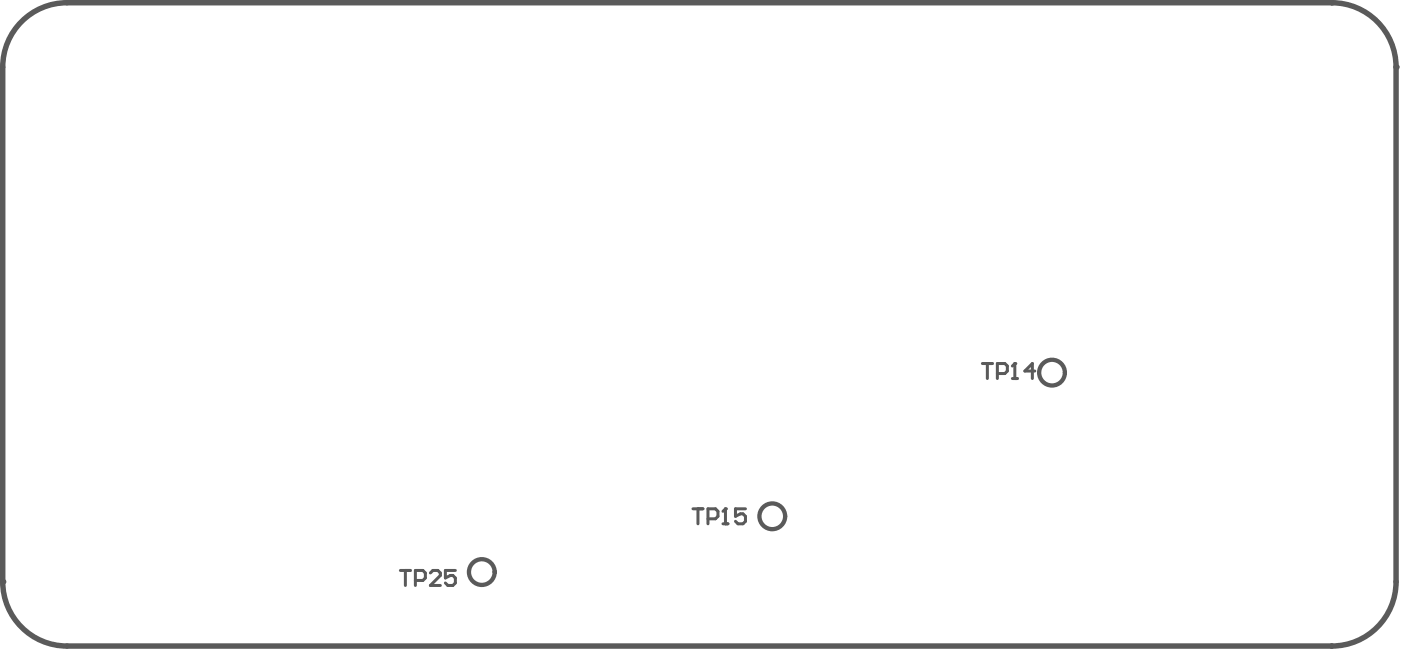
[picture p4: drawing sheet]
<svg xmlns="http://www.w3.org/2000/svg" width="217mm" height="101mm" viewBox="0 0 217 101" stroke-linecap="round" stroke-linejoin="round" font-family="sans-serif">
<path d="M10.4 100.1h196.2M206.6 100.1h.1" fill="none" stroke="#5a5a5a" stroke-width=".85"/>
<circle cx=".4" cy="90.2" r=".42" fill="#5a5a5a"/>
<path d="M.4 10.4v79.8M10.4 .4h196.2" fill="none" stroke="#5a5a5a" stroke-width=".85"/>
<g fill="#5a5a5a">
<circle cx="206.6" cy=".4" r=".42"/>
<circle cx="216.5" cy="10.4" r=".42"/>
</g>
<path d="M10.4 .4a10 10 0 0 0-10 10M206.6 .4a10 10 0 0 1 9.9 10v79.8a10 10 0 0 1-9.9 9.9M.4 90.2a10 10 0 0 0 10 9.9" fill="none" stroke="#5a5a5a" stroke-width=".85"/>
<path d="M152.4 56.3h1.5M153.1 56.3v2.4M154.7 57.9h1.2l.4-.4v-.8l-.4-.4h-1.2v2.4M157 58.7h.8M157.4 56.3v2.4" fill="none" stroke="#5a5a5a" stroke-width=".47"/>
<circle cx="157.4" cy="56.3" r=".23" fill="#5a5a5a"/>
<path d="M157.4 56.3l-.4 .4M160.5 57.5h-1.5l1.1-1.2v2.4M107.5 78.9h1.5M108.3 78.9v2.3M112.5 78.9v2.3M62.1 88.4h1.6M62.9 88.4v2.3M64.4 90h1.2l.4-.4v-.8l-.4-.4h-1.2v2.3M66.8 88.8l.3-.4h.8l.4 .4v.4l-1.5 1.5h1.5M70.6 88.4h-1.5v1.2l.8-.4h.3l.4 .4v.8l-.4 .3h-.7l-.4-.3M109.8 80.4h1.2l.4-.4v-.8l-.4-.3h-1.2v2.3M112.1 81.2h.8" fill="none" stroke="#5a5a5a" stroke-width=".47"/>
<circle cx="112.5" cy="78.9" r=".23" fill="#5a5a5a"/>
<path d="M112.5 78.9l-.4 .3M115.6 78.9h-1.5v1.1l.8-.4h.3l.4 .4v.8l-.4 .4h-.7l-.4-.4" fill="none" stroke="#5a5a5a" stroke-width=".47"/>
<g fill="none" stroke="#5a5a5a" stroke-width=".67">
<circle cx="163.2" cy="57.8" r="1.99"/>
<circle cx="74.7" cy="88.7" r="1.99"/>
<circle cx="119.8" cy="80" r="1.99"/>
</g>
</svg>
